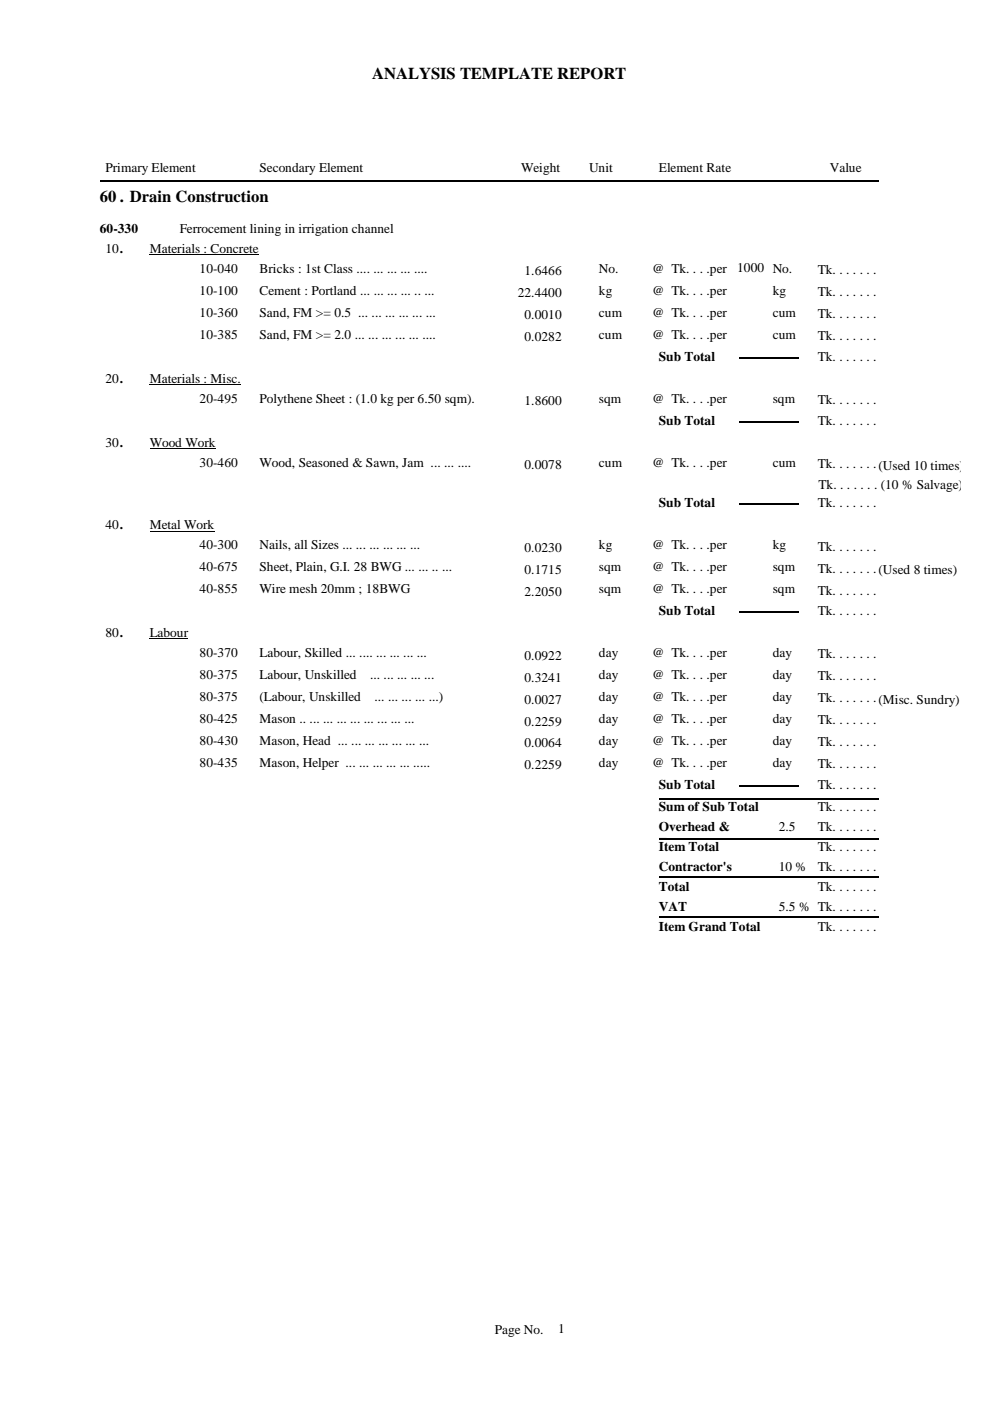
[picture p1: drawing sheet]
<svg xmlns="http://www.w3.org/2000/svg" width="210mm" height="297mm" viewBox="0 0 210 297" stroke-linecap="round" stroke-linejoin="round" font-family="sans-serif">
<defs><g id="words">
<g font-size="3.5">
<text x="78.9" y="16.7">ANALYSIS TEMPLATE REPORT</text>
<text x="21.2" y="42.8">60 . Drain Construction</text>
</g>
<g font-size="2.8">
<text x="22.4" y="36.6">Primary Element</text>
<text x="55" y="36.6">Secondary Element</text>
<text x="110.5" y="36.6">Weight</text>
<text x="124.9" y="36.6">Unit</text>
<text x="139.7" y="36.6">Element Rate</text>
<text x="175.9" y="36.6">Value</text>
<text x="21.2" y="49.5">60-330</text>
<text x="22.4" y="53.6">10.</text>
<text x="31.7" y="53.6">Materials : Concrete</text>
<text x="38.1" y="49.5">Ferrocement lining in irrigation channel</text>
<text x="42.3" y="57.9">10-040</text>
<text x="55" y="57.9">Bricks : 1st Class .... ... ... ... ....</text>
<text x="111.2" y="58.4">1.6466</text>
<text x="127" y="57.9">No.</text>
<text x="138.3" y="57.9">@ Tk. . . .per</text>
<text x="156.3" y="57.7">1000 No.</text>
<text x="173.4" y="58.1">Tk. . . . . . .</text>
<text x="42.3" y="62.5">10-100</text>
<text x="55" y="62.5">Cement : Portland ... ... ... ... .. ...</text>
<text x="109.8" y="63">22.4400</text>
<text x="127" y="62.5">kg</text>
<text x="138.3" y="62.5">@ Tk. . . .per</text>
<text x="163.8" y="62.5">kg</text>
<text x="173.4" y="62.8">Tk. . . . . . .</text>
<text x="42.3" y="67.2">10-360</text>
<text x="42.3" y="71.8">10-385</text>
<text x="55" y="67.2">Sand, FM &gt;= 0.5 ... ... ... ... ... ...</text>
<text x="55" y="71.8">Sand, FM &gt;= 2.0 ... ... ... ... ... ....</text>
<text x="111.2" y="67.7">0.0010</text>
<text x="127" y="67.2">cum</text>
<text x="127" y="71.8">cum</text>
<text x="138.3" y="67.2">@ Tk. . . .per</text>
<text x="138.3" y="71.8">@ Tk. . . .per</text>
<text x="163.8" y="67.2">cum</text>
<text x="163.8" y="71.8">cum</text>
<text x="173.4" y="67.4">Tk. . . . . . .</text>
<text x="111.2" y="72.3">0.0282</text>
<text x="139.7" y="76.5">Sub Total</text>
<text x="173.4" y="72.1">Tk. . . . . . .</text>
<text x="173.4" y="76.5">Tk. . . . . . .</text>
<text x="22.4" y="81.1">20.</text>
<text x="31.7" y="81.1">Materials : Misc.</text>
<text x="42.3" y="85.4">20-495</text>
<text x="55" y="85.4">Polythene Sheet : (1.0 kg per 6.50 sqm).</text>
<text x="111.2" y="85.9">1.8600</text>
<text x="127" y="85.4">sqm</text>
<text x="138.3" y="85.4">@ Tk. . . .per</text>
<text x="163.8" y="85.4">sqm</text>
<text x="173.4" y="85.6">Tk. . . . . . .</text>
<text x="22.4" y="94.7">30.</text>
<text x="31.7" y="94.7">Wood Work</text>
<text x="139.7" y="90">Sub Total</text>
<text x="173.4" y="90">Tk. . . . . . .</text>
<text x="42.3" y="98.9">30-460</text>
<text x="55" y="98.9">Wood, Seasoned &amp; Sawn, Jam ... ... ....</text>
<text x="111.2" y="99.4">0.0078</text>
<text x="127" y="98.9">cum</text>
<text x="138.3" y="98.9">@ Tk. . . .per</text>
<text x="163.8" y="98.9">cum</text>
<text x="173.4" y="99.2">Tk. . . . . . .(Used 10 times)</text>
<text x="139.7" y="107.6">Sub Total</text>
<text x="173.4" y="107.6">Tk. . . . . . .</text>
<text x="173.6" y="103.6">Tk. . . . . . . (10 % Salvage)</text>
<text x="22.4" y="112.3">40.</text>
<text x="31.7" y="112.3">Metal Work</text>
<text x="42.3" y="116.5">40-300</text>
<text x="55" y="116.5">Nails, all Sizes ... ... ... ... ... ...</text>
<text x="111.2" y="117">0.0230</text>
<text x="127" y="116.5">kg</text>
<text x="138.3" y="116.5">@ Tk. . . .per</text>
<text x="163.8" y="116.5">kg</text>
<text x="173.4" y="116.7">Tk. . . . . . .</text>
<text x="42.3" y="121.1">40-675</text>
<text x="42.3" y="125.8">40-855</text>
<text x="55" y="121.1">Sheet, Plain, G.I. 28 BWG ... ... .. ...</text>
<text x="55" y="125.8">Wire mesh 20mm ; 18BWG</text>
<text x="111.2" y="121.7">0.1715</text>
<text x="127" y="121.1">sqm</text>
<text x="127" y="125.8">sqm</text>
<text x="138.3" y="121.1">@ Tk. . . .per</text>
<text x="138.3" y="125.8">@ Tk. . . .per</text>
<text x="163.8" y="121.1">sqm</text>
<text x="163.8" y="125.8">sqm</text>
<text x="173.4" y="121.4">Tk. . . . . . .(Used 8 times)</text>
<text x="111.2" y="126.3">2.2050</text>
<text x="139.7" y="130.5">Sub Total</text>
<text x="173.4" y="126.1">Tk. . . . . . .</text>
<text x="173.4" y="130.5">Tk. . . . . . .</text>
<text x="22.4" y="135.1">80.</text>
<text x="31.7" y="135.1">Labour</text>
<text x="42.3" y="139.3">80-370</text>
<text x="55" y="139.3">Labour, Skilled ... .... ... ... ... ...</text>
<text x="111.2" y="139.9">0.0922</text>
<text x="127" y="139.3">day</text>
<text x="138.3" y="139.3">@ Tk. . . .per</text>
<text x="163.8" y="139.3">day</text>
<text x="173.4" y="139.6">Tk. . . . . . .</text>
<text x="42.3" y="144">80-375</text>
<text x="42.3" y="148.7">80-375</text>
<text x="55" y="144">Labour, Unskilled</text>
<text x="55" y="148.7">(Labour, Unskilled</text>
<text x="78.5" y="144">... ... ... ... ...</text>
<text x="79.4" y="148.7">... ... ... ... ...)</text>
<text x="111.2" y="144.5">0.3241</text>
<text x="111.2" y="149.2">0.0027</text>
<text x="127" y="144">day</text>
<text x="127" y="148.7">day</text>
<text x="138.3" y="144">@ Tk. . . .per</text>
<text x="138.3" y="148.7">@ Tk. . . .per</text>
<text x="163.8" y="144">day</text>
<text x="163.8" y="148.7">day</text>
<text x="173.4" y="144.3">Tk. . . . . . .</text>
<text x="173.4" y="148.9">Tk. . . . . . .(Misc. Sundry)</text>
<text x="42.3" y="153.3">80-425</text>
<text x="55" y="153.3">Mason .. ... ... ... ... ... ... ... ...</text>
<text x="111.2" y="153.8">0.2259</text>
<text x="127" y="153.3">day</text>
<text x="138.3" y="153.3">@ Tk. . . .per</text>
<text x="163.8" y="153.3">day</text>
<text x="173.4" y="153.6">Tk. . . . . . .</text>
<text x="42.3" y="158">80-430</text>
<text x="55" y="158">Mason, Head ... ... ... ... ... ... ...</text>
<text x="111.2" y="158.5">0.0064</text>
<text x="127" y="158">day</text>
<text x="138.3" y="158">@ Tk. . . .per</text>
<text x="163.8" y="158">day</text>
<text x="173.4" y="158.2">Tk. . . . . . .</text>
<text x="42.3" y="162.6">80-435</text>
<text x="55" y="162.6">Mason, Helper ... ... ... ... ... .....</text>
<text x="111.2" y="163.1">0.2259</text>
<text x="127" y="162.6">day</text>
<text x="138.3" y="162.6">@ Tk. . . .per</text>
<text x="139.7" y="167.3">Sub Total</text>
<text x="163.8" y="162.6">day</text>
<text x="173.4" y="162.9">Tk. . . . . . .</text>
<text x="173.4" y="167.3">Tk. . . . . . .</text>
<text x="139.7" y="171.9">Sum of Sub Total</text>
<text x="173.4" y="171.9">Tk. . . . . . .</text>
<text x="139.7" y="176.2">Overhead &amp;</text>
<text x="139.7" y="179.5">Estt.</text>
<text x="165.1" y="176.2">2.5</text>
<text x="165.1" y="179.5">%</text>
<text x="173.4" y="176.2">Tk. . . . . . .</text>
<text x="139.7" y="180.4">Item Total</text>
<text x="139.7" y="184.6">Contractor's</text>
<text x="165.1" y="184.6">10 %</text>
<text x="173.4" y="184.6">Tk. . . . . . .</text>
<text x="173.4" y="180.4">Tk. . . . . . .</text>
<text x="139.7" y="188">Profit</text>
<text x="139.7" y="188.9">Total</text>
<text x="173.4" y="188.9">Tk. . . . . . .</text>
<text x="139.7" y="193.1">VAT</text>
<text x="139.7" y="197.3">Item Grand Total</text>
<text x="165.1" y="193.1">5.5 % Tk. . . . . . .</text>
<text x="173.4" y="197.3">Tk. . . . . . .</text>
<text x="104.9" y="282.7">Page No.</text>
<text x="118.3" y="282.6">1</text>
</g>
</g></defs>
<path d="M21.2 38.3h165.1M156.6 75.8h12.7M156.6 89.4h12.7M156.6 107h12.7M156.6 129.8h12.7M139.7 177.9h46.6M139.7 169.4h46.6M156.6 166.7h12.7M139.7 194.3h46.6M139.7 185.9h46.6" fill="none" stroke="#000" stroke-width=".34"/>
<path d="M31.7 54h23.2M31.7 81.5h19.4M31.7 95h14M31.7 112.6h13.8M31.7 135.5h8.2" fill="none" stroke="#000" stroke-width=".21"/>
<use href="#words"/>
</svg>
